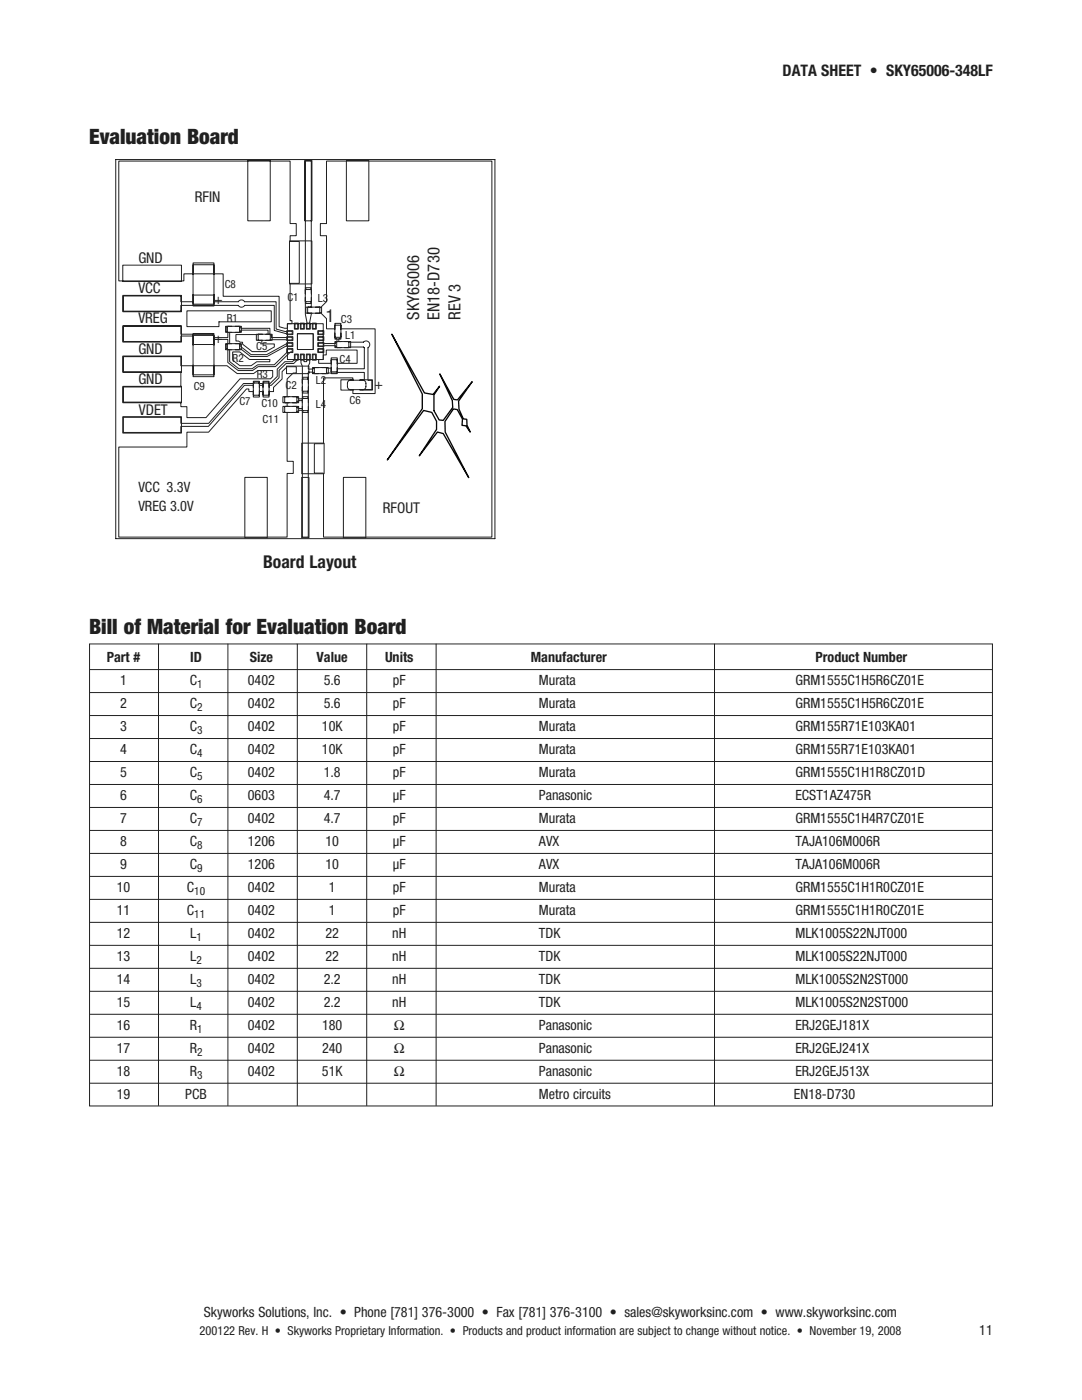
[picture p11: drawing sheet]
<svg xmlns="http://www.w3.org/2000/svg" width="216mm" height="279mm" viewBox="0 0 216 279" stroke-linecap="round" stroke-linejoin="round" font-family="sans-serif">
<defs><g id="words">
<g font-size="4.2" fill="#231f20">
<text x="17.8" y="28.8">Evaluation Board</text>
<text x="17.8" y="126.5">Bill of Material for Evaluation Board</text>
</g>
<text font-size="3.6" fill="#231f20" x="65" y="64.2">1</text>
<text font-size="3.5" fill="#231f20" x="52.5" y="113.3">Board Layout</text>
<g font-size="3.3" fill="#231f20">
<text x="83.7" y="63.8" transform="rotate(-90 83.7 63.8)">SKY65006</text>
<text x="87.7" y="63.8" transform="rotate(-90 87.7 63.8)">EN18-D730</text>
<text x="91.9" y="63.8" transform="rotate(-90 91.9 63.8)">REV 3</text>
</g>
<text font-size="3.2" fill="#231f20" x="156.2" y="15.2">Data Sheet • SKY65006-348LF</text>
<g font-size="3" fill="#231f20">
<text x="38.9" y="40.2">RFIN</text>
<text x="27.6" y="52.5">GND</text>
<text x="27.6" y="58.5">VCC</text>
<text x="27.6" y="64.5">VREG</text>
<text x="27.6" y="70.6">GND</text>
<text x="27.6" y="76.7">GND</text>
<text x="27.7" y="82.8">VDET</text>
<text x="76.4" y="102.4">RFOUT</text>
</g>
<g font-size="2.8" fill="#231f20">
<text x="42.7" y="60.6">+</text>
<text x="42.7" y="68.4">+</text>
<text x="74.7" y="77.7">+</text>
<text x="27.6" y="98.3">VCC 3.3V</text>
<text x="27.6" y="101.9">VREG 3.0V</text>
<text x="21.3" y="132.1">Part #</text>
<text x="24" y="136.7">1</text>
<text x="37.8" y="136.7">C</text>
<text x="37.9" y="132.1">ID</text>
<text x="49.5" y="136.7">0402</text>
<text x="49.8" y="132.1">Size</text>
<text x="63.2" y="132.1">Value</text>
<text x="64.6" y="136.7">5.6</text>
<text x="76.8" y="132.1">Units</text>
<text x="78.4" y="136.7">pF</text>
<text x="105.9" y="132.1">Manufacturer</text>
<text x="107.5" y="136.7">Murata</text>
<text x="158.7" y="136.7">GRM1555C1H5R6CZ01E</text>
<text x="162.7" y="132.1">Product Number</text>
<text x="24" y="141.3">2</text>
<text x="37.8" y="141.3">C</text>
<text x="49.5" y="141.3">0402</text>
<text x="64.6" y="141.3">5.6</text>
<text x="78.4" y="141.3">pF</text>
<text x="107.5" y="141.3">Murata</text>
<text x="158.7" y="141.3">GRM1555C1H5R6CZ01E</text>
<text x="24" y="145.9">3</text>
<text x="37.8" y="145.9">C</text>
<text x="49.5" y="145.9">0402</text>
<text x="64.2" y="145.9">10K</text>
<text x="78.4" y="145.9">pF</text>
<text x="107.5" y="145.9">Murata</text>
<text x="158.7" y="145.9">GRM155R71E103KA01</text>
<text x="24" y="150.5">4</text>
<text x="24" y="155.1">5</text>
<text x="37.8" y="150.5">C</text>
<text x="37.8" y="155.1">C</text>
<text x="49.5" y="150.5">0402</text>
<text x="49.5" y="155.1">0402</text>
<text x="64.2" y="150.5">10K</text>
<text x="64.6" y="155.1">1.8</text>
<text x="78.4" y="150.5">pF</text>
<text x="78.4" y="155.1">pF</text>
<text x="107.5" y="150.5">Murata</text>
<text x="107.5" y="155.1">Murata</text>
<text x="158.7" y="150.5">GRM155R71E103KA01</text>
<text x="158.7" y="155.1">GRM1555C1H1R8CZ01D</text>
<text x="24" y="159.6">6</text>
<text x="37.8" y="159.6">C</text>
<text x="49.5" y="159.6">0603</text>
<text x="64.6" y="159.6">4.7</text>
<text x="78.4" y="159.6">µF</text>
<text x="107.5" y="159.6">Panasonic</text>
<text x="158.7" y="159.6">ECST1AZ475R</text>
<text x="24" y="164.2">7</text>
<text x="37.8" y="164.2">C</text>
<text x="49.5" y="164.2">0402</text>
<text x="64.6" y="164.2">4.7</text>
<text x="78.4" y="164.2">pF</text>
<text x="107.5" y="164.2">Murata</text>
<text x="158.7" y="164.2">GRM1555C1H4R7CZ01E</text>
<text x="24" y="168.8">8</text>
<text x="24" y="173.4">9</text>
<text x="37.8" y="168.8">C</text>
<text x="37.8" y="173.4">C</text>
<text x="49.5" y="168.8">1206</text>
<text x="49.5" y="173.4">1206</text>
<text x="64.9" y="168.8">10</text>
<text x="64.9" y="173.4">10</text>
<text x="78.4" y="168.8">µF</text>
<text x="78.4" y="173.4">µF</text>
<text x="107.5" y="168.8">AVX</text>
<text x="107.5" y="173.4">AVX</text>
<text x="158.7" y="168.8">TAJA106M006R</text>
<text x="158.7" y="173.4">TAJA106M006R</text>
<text x="23.3" y="178">10</text>
<text x="37.3" y="178">C</text>
<text x="49.5" y="178">0402</text>
<text x="65.6" y="178">1</text>
<text x="78.4" y="178">pF</text>
<text x="107.5" y="178">Murata</text>
<text x="158.7" y="178">GRM1555C1H1R0CZ01E</text>
<text x="23.3" y="182.6">11</text>
<text x="37.3" y="182.6">C</text>
<text x="49.5" y="182.6">0402</text>
<text x="65.6" y="182.6">1</text>
<text x="78.4" y="182.6">pF</text>
<text x="107.5" y="182.6">Murata</text>
<text x="158.7" y="182.6">GRM1555C1H1R0CZ01E</text>
<text x="23.3" y="187.2">12</text>
<text x="23.3" y="191.8">13</text>
<text x="38" y="187.2">L</text>
<text x="38" y="191.8">L</text>
<text x="49.5" y="187.2">0402</text>
<text x="49.5" y="191.8">0402</text>
<text x="64.9" y="187.2">22</text>
<text x="64.9" y="191.8">22</text>
<text x="78.3" y="187.2">nH</text>
<text x="78.3" y="191.8">nH</text>
<text x="107.5" y="187.2">TDK</text>
<text x="107.5" y="191.8">TDK</text>
<text x="158.7" y="187.2">MLK1005S22NJT000</text>
<text x="158.7" y="191.8">MLK1005S22NJT000</text>
<text x="23.3" y="196.3">14</text>
<text x="38" y="196.3">L</text>
<text x="49.5" y="196.3">0402</text>
<text x="64.6" y="196.3">2.2</text>
<text x="78.3" y="196.3">nH</text>
<text x="107.5" y="196.3">TDK</text>
<text x="158.7" y="196.3">MLK1005S2N2ST000</text>
<text x="23.3" y="200.9">15</text>
<text x="38" y="200.9">L</text>
<text x="49.5" y="200.9">0402</text>
<text x="64.6" y="200.9">2.2</text>
<text x="78.3" y="200.9">nH</text>
<text x="107.5" y="200.9">TDK</text>
<text x="158.7" y="200.9">MLK1005S2N2ST000</text>
<text x="23.3" y="205.5">16</text>
<text x="37.8" y="205.5">R</text>
<text x="49.5" y="205.5">0402</text>
<text x="64.3" y="205.5">180</text>
<text x="78.6" y="205.5">Ω</text>
<text x="107.5" y="205.5">Panasonic</text>
<text x="158.7" y="205.5">ERJ2GEJ181X</text>
<text x="23.3" y="210.1">17</text>
<text x="23.3" y="214.7">18</text>
<text x="37.8" y="210.1">R</text>
<text x="37.8" y="214.7">R</text>
<text x="49.5" y="210.1">0402</text>
<text x="49.5" y="214.7">0402</text>
<text x="64.2" y="214.7">51K</text>
<text x="64.3" y="210.1">240</text>
<text x="78.6" y="210.1">Ω</text>
<text x="78.6" y="214.7">Ω</text>
<text x="107.5" y="210.1">Panasonic</text>
<text x="107.5" y="214.7">Panasonic</text>
<text x="158.7" y="210.1">ERJ2GEJ241X</text>
<text x="158.7" y="214.7">ERJ2GEJ513X</text>
<text x="23.3" y="219.3">19</text>
<text x="37" y="219.3">PCB</text>
<text x="107.5" y="219.3">Metro circuits</text>
<text x="158.4" y="219.3">EN18-D730</text>
<text x="40.7" y="262.9">Skyworks Solutions, Inc. • Phone [781] 376-3000 • Fax [781] 376-3100 • sales@skyworksinc.com • www.skyworksinc.com</text>
<text x="195.4" y="266.5">11</text>
</g>
<text font-size="2.5" fill="#231f20" x="39.8" y="266.5">200122 Rev. H • Skyworks Proprietary Information. • Products and product information are subject to change without notice. • November 19, 2008</text>
<g font-size="2.3" fill="#231f20">
<text x="39.3" y="137.3">1</text>
<text x="39.3" y="141.9">2</text>
<text x="39.3" y="146.5">3</text>
<text x="39.3" y="151">4</text>
<text x="39.3" y="155.6">5</text>
<text x="39.3" y="160.2">6</text>
<text x="39.3" y="164.8">7</text>
<text x="39.3" y="169.4">8</text>
<text x="39.3" y="174">9</text>
<text x="38.8" y="178.6">10</text>
<text x="38.8" y="183.1">11</text>
<text x="39.2" y="187.7">1</text>
<text x="39.2" y="192.3">2</text>
<text x="39.2" y="196.9">3</text>
<text x="39.2" y="201.5">4</text>
<text x="39.3" y="206.1">1</text>
<text x="39.3" y="210.7">2</text>
<text x="39.3" y="215.2">3</text>
</g>
<g font-size="2.2" fill="#231f20">
<text x="44.8" y="57.6">C8</text>
<text x="57.3" y="60">C1</text>
<text x="45.3" y="64.2">R1</text>
<text x="63.4" y="60.3">L3</text>
<text x="68" y="64.4">C3</text>
<text x="51.1" y="69.9">C5</text>
<text x="68.9" y="67.6">L1</text>
<text x="38.7" y="77.8">C9</text>
<text x="46.4" y="72.2">R2</text>
<text x="51.2" y="75.5">R3</text>
<text x="57" y="77.7">C2</text>
<text x="63" y="76.7">L2</text>
<text x="67.8" y="72.5">C4</text>
<text x="47.8" y="80.8">C7</text>
<text x="52.2" y="81.3">C10</text>
<text x="63" y="81.4">L4</text>
<text x="69.8" y="80.6">C6</text>
<text x="52.4" y="84.3">C11</text>
</g>
</g></defs>
<g fill="none" stroke="#231f20" stroke-width=".2">
<path d="M23.1 31.8h75.7v75.7h-75.7zM23.7 32.1h34.2v12.5h1.2v2.4h-1.2v1.2h1.8v8.3h-1.8v7.5h.4v.6h-.9v.9l-1.7-.3v-6.1h-11.2v-4.4h-7.8v1.4h-13zM49.4 32h4.5v12.1h-4.5zM60.8 32h1.4v12.1h-1.4zM69.1 32h4.5v12.1h-4.5zM24.5 58.9h11.7v3.3h-11.7zM24.5 52.9h11.7v3.3h-11.7zM38.5 52.8h4.2v7.9h-4.2zM38.5 54.8v-2.3h4.2v2.3M38.5 58.8v2.3h4.2v-2.3M38.5 58.9h4.2M57.8 48.1h4.4v8.6h-4.4z"/>
<path d="M60.9 58.6v-1.2h1.2v1.2M60.9 59.4v1.2h1.2v-1.2M60.9 57.8h1.2v2.4l-1.2-.1zM61 57.8l-.1-.4v-25.3h1.2v25.3l-.1 .4M24.5 65h11.7v3.3h-11.7zM24.5 71.1h11.7v3.2h-11.7zM24.5 77.1h11.7v3.3h-11.7zM24.6 71.2h11.5v1.8h9.2l2 1.6h3.3l.8-.6h3v1.2l-.4 .4h-6.1l-6.8 7.7h-3.8v-2.1h-1.2v-.9h-11.5v-3.1h11.5v-3h-11.5zM37.3 62h16.8v2.2h-10.4v1h-6.4zM38.5 66.9h4.2v7.9h-4.2zM38.5 72.9v2.3h4.2v-2.3M38.5 68.9v-2.3h4.2v2.3"/>
<path d="M38.5 60.2h-2.4v-1.1h-11.5v3h11.5v-1.2h11.5a.73 .73 0 0 0 1.2 0h5.9v5l2.6 .8h1v-.6l-1.4 .1-1.8-.5v-5.5h-6.3a.73 .73 0 0 0-1.2 0h-4.9M38.5 68.8h4.2M42.6 66.9v-.2h-6.5v-1.6h-11.5v3h11.5v-1h2.4M42.7 67.7h2.8v1h-.4v.9h.3M45.4 65.2l.1 1.1M45.4 65.2h2.4M45.4 65.2h-.3v1h.3M45.4 68.6h2.3l.1 1.1-2.4 .1zM45.5 66.3v1.1h-2.8M45.5 69.8v2.5l2 1.6h2.9l1.1-.7h3.5l3-3h.3v-.5h-1v.5l-2.6 2.6h-3.3l-1.1 .8h-2.6l-1.9-1.4v-2.4M45.8 66.3v2.3M46.2 68.6h-1.2v1.2h1.2"/>
<path d="M46.2 65.1h-1.2v1.2h1.2M46.4 70.2h1.4l2 1.5h4v.5h-2.6l-1.1 .8h-2.2l-1.5-1.1zM47 68.6h1.2v1.2h-1.2M47 65.1h1.2v1.2h-1.2M47.8 68.7h.2v.5l2.1 1.6h3.1l4.2-2.3h.9v.5h-1.2l-3.8 2.1h-3.3l-2-1.5h-.2M47.8 65.2h.2v.3h5.9v1.3h.3v.6l4.1-.1v.6l-4.4-.1M47.8 65.2l-.1 1.1h-2.2M47.8 66.2h.2v-.3h5.5v.8M50.5 76.5h1.3M50.5 76.5l.1 2.4 1.1-.1 .1-2.3M50.5 77.3v-1.2h1.3v1.2M50.5 78v1.2h1.3v-1.2"/>
<path d="M50.5 76.5h-1.9l-7 8h-5.5v-1.2h-11.5v3h11.5v-1.2h5.5l7.2-8.2h1.7M50.5 78.1h-.8v-.5h-.5l-7.6 8.6h-4.3v3h-13.6v18h33.6v-12.7h1.2v-2.4h-1.2v-9.8M50.7 76.5v-.3h.9v.3M51.5 66.8h-4.4v1.3l1.3 .2v.4l1.9 1.5h2.8l1.6-1v-.6h-2.5v-.7M51.5 66.7h2.4v1.2h-2.3zM51.8 76.5h.7M51.8 76.9h.7M51.8 78.1h.7M52.4 66.7h-1.2v1.2h1.2M52.5 76.5h1.2M52.5 76.5l.1 2.4 1.1-.1v-2.3M52.5 77.3v-1.2h1.2v1.2"/>
<path d="M52.5 78v1.2h1.2v-1.2M52.6 76.5v-.3h1v.3M53.1 66.7h1.2v1.2h-1.2M53.7 76.5h.2l1.4-1.4v-1.4l1.5-1.5h1.5l.6-.5v-.9h.5v1l-.8 .7h-1.5l-1.4 1.4v1.5l-1.6 1.5h-.4M53.7 78.1h.9v-.8l1.7-1.7v-1.4l1-1h1.8v1.2h-.6l-1.2 1.2v3.6M57.2 73.1h4.4v1.5h-4.4zM57.2 67.2h1.2v.8h-1.2zM57.2 66h1.2v.8h-1.2zM57.2 68.4h1.2v.8h-1.2zM57.2 69.6h1.2v.8h-1.2zM57.4 64.6h7.1v7.2h-7.1zM57.7 79.2h-1.3v1.2h1.3"/>
<path d="M58.4 79.2h1.2v1.2h-1.2M58.7 70.7h.8v1.2h-.8zM58.7 64.5h.8v1.2h-.8zM58.9 64.6h.5v1h-.5zM59.2 79.3h-2.4l.1 1.1 2.3-.1M59.2 79.3v1M59.3 66.6h3.2v3.2h-3.2zM59.9 64.5h.8v1.2h-.8zM59.9 70.7h.8v1.2h-.8zM60.1 64.6h.5v1h-.5zM60.3 77.2v1.2h1.2v-1.2M60.3 76.5v-1.2h1.2v1.2"/>
<path d="M60.3 80h-.8v.3h-.3M60.3 79.6h1.2v2.3h-1.2zM60.3 75.7h1.2v2.4l-1.2-.1zM60.4 78.1l-.1 .3 .1 1.2h-.9v-.3h-.3M61 60.2l-.1 2.5 .3 1.6v1.3h.6v-1.3l.3-1.8M61.1 70.7h.8v1.2h-.8zM61.1 64.5h.8v1.2h-.8zM61.4 78.1l.1 .3-.1 1.1M62 60.2l.1 1.1M62.2 61.3h-1.2v1.2h1.2M62.3 64.5h.8v1.2h-.8zM62.3 70.7h.8v1.2h-.8z"/>
<path d="M62.4 64.6h.6v1h-.6zM62.4 70.8h.6v1h-.6zM62.7 74.4h-.2v-.1h-1l-.1 1.4M62.7 73.5h-.2v.2h-1v-.6l.3-.7v-1.6h-.6v1.4h-.5l-.1-1.4h-.5v1.6l.2 .7 .1 2.6M62.8 73.4h2.3v1.1l-2.3 .1zM63 61.3h1.2v1.2h-1.2M63.4 68.4h1.2v.8h-1.2zM63.4 69.6h1.2v.8h-1.2zM63.4 66h1.2v.8h-1.2zM63.4 67.2h1.2v.8h-1.2zM63.5 69.7h1v.5h-1zM63.5 66.1h1v.6h-1z"/>
<path d="M63.5 67.3h1v.6h-1zM63.6 73.4h-1.2v1.2h1.2M63.8 61.4l1.3-1.2v-13.2h-1.2v-2.4h1.2v-12.5h33v75.1h-33.5v-12.8h-1.9v-5.8h1.9v-13.2h5.8v.5M63.8 62.4l1.3 1.2v2h1.7M63.8 61.4h-2.4v1.1l2.4-.1M63.8 61.4v1M64.3 73.4h1.2v1.2h-1.2M65.1 74.4l7.6-.1-.1 1.6M65.1 73.5h1M66.1 73.4v1.2h1.2v-1.2M66.1 72.6v-1.2h1.2v1.2M66.1 72.5h-2.5v-.7h.9v-1h.6v-.9h6.2v2.6h-4"/>
<path d="M66.1 71.8h1.2l-.1 2.4-1.1-.1zM66.8 66.5v1.2h1.2v-1.2M66.8 65.7v-1.2h1.2v1.2M66.8 64.9l1.2 .1v2.3h-1.2zM66.9 67.3v.3h.3v.6M67.2 68.3h-.3v.3l-3.4-.1v.5h3.4v.3h.3M67.2 68.2h2.3l.1 1.1-2.3 .1zM67.9 67.3v.3h-.3v.6M68 65.6h6.9v12.9h-4.5v-.7M68 68.2h-1.2v1.2h1.2M68.8 68.2h1.2v1.2h-1.2M69.5 76.1l.4-.2h2.5a.61 .61 0 0 1 .6 .6v.7a.61 .61 0 0 1-.6 .6h-2.5a.61 .61 0 0 1-.6-.6v-.8z"/>
<path d="M69.6 68.3h2.9a.73 .73 0 0 1 1.1 0 .73 .73 0 0 1-.2 1.1v6.5h.8v1.8h-1.6M69.6 69.3h2.9l.2 .1v4.2h-5.4M70.5 75.9l-2.5-.1v2.1l2.5-.1M71.8 75.9l2.5-.1v2.1l-2.5-.1M24.5 83.2h11.7v3.2h-11.7zM48.8 95.3h4.5v12h-4.5zM57.3 80.4v.7M57.7 81.1h-1.3v1.2h1.3M58.4 81.1h1.2v1.2h-1.2M59.2 81.2h-2.4l.1 1.1 2.3-.1M59.2 81.2h.3v.3h.8M59.2 81.2v1"/>
<path d="M60.2 95.3h1.5v12h-1.5zM60.2 88.4h4.5v6.1h-4.5zM60.3 81.1v1.2h1.2v-1.2M60.3 80.4v-1.2h1.2v1.2M61.4 82l.1 .3v24.9h-1.2v-24.9l.1-.4h-.9v.3h-.3M68.5 95.3h4.5v12h-4.5zM17.9 128.5h180.1v92.2h-180.1zM18 133.6h179.9M18 138.2h179.9M31.6 128.5v92.2M45.5 128.5v92.2M59.3 128.5v92.2"/>
<path d="M73.2 128.5v92.2M87 128.5v92.2M142.6 128.5v92.2M18 142.8h179.9M18 147.4h179.9M18 152h179.9M18 156.6h179.9M18 161.1h179.9M18 165.7h179.9M18 170.3h179.9M18 174.9h179.9M18 179.5h179.9"/>
<path d="M18 184.1h179.9M18 188.7h179.9M18 193.2h179.9M18 197.8h179.9M18 202.4h179.9M18 207h179.9M18 211.6h179.9M18 216.2h179.9"/>
</g>
<path d="M78.2 66.7l6.5 11.7 1.7 .3 1.3-1.6-1.1 1.7v3.2l1 1.8 .8 .1 1.9-2.6v-1.4l-2.5-5.3 2.8 5.1 .7 .1 2.9-3.6-2.7 3.9 .1 1.6 .8 1.9 .7 .1 .1 1.1 .6 1.4-.8-1.2-.8-.1 .1-1.3-1.1-1.9-.7-.1-1.7 2.5v2.1l4.7 9.1-5.1-8.8-1.1-.3-3.6 4.8 3.4-5.3v-1.6l-.9-1.8-1.7-.4-7.2 9.9 7-10.2v-3z" fill="none" stroke="#040503" stroke-width=".26"/>
<use href="#words"/>
</svg>
